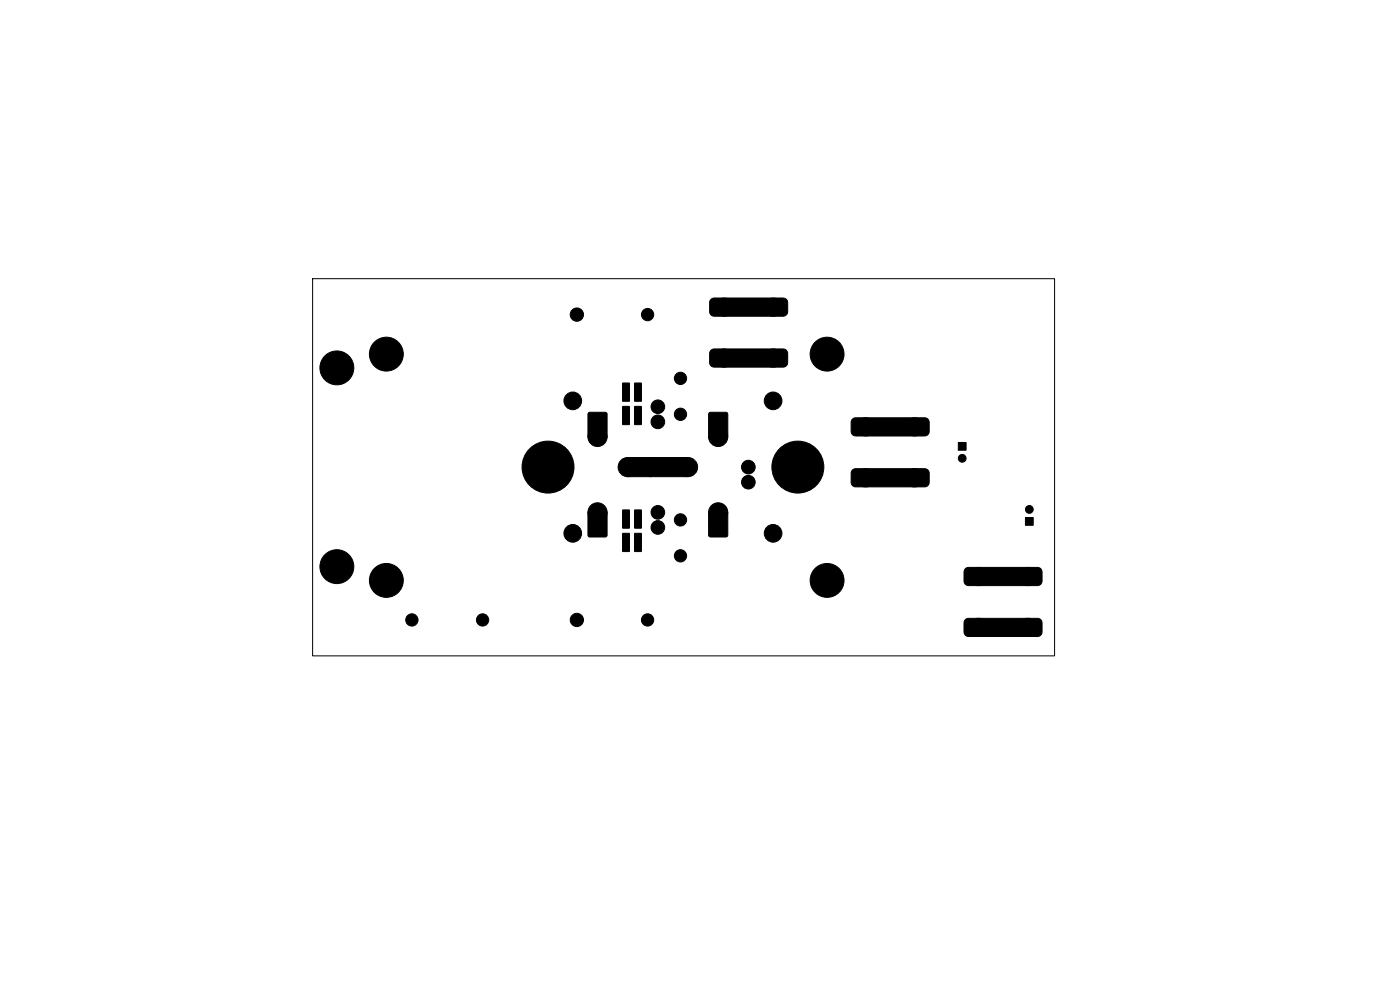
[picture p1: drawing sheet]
<svg xmlns="http://www.w3.org/2000/svg" width="297mm" height="210mm" viewBox="0 0 297 210" stroke-linecap="round" stroke-linejoin="round" font-family="sans-serif">
<g fill="#000" stroke="#000" stroke-width=".21">
<path d="M150.8 74.3l.7-.3h14.6a.96 .96 0 0 1 1 1v1.9a.96 .96 0 0 1-1 1h-14.6a.96 .96 0 0 1-1-1l.1-2.1zM150.8 63.5l.7-.3h14.6a.96 .96 0 0 1 1 1v1.9a.96 .96 0 0 1-1 1h-14.6a.96 .96 0 0 1-1-1l.1-2.1zM124.8 87.6l.3-.1h3.3l.3 .1 .1 5-.2 .4h-3.5l-.3-.1zM132.1 81.3h1.4v3.8h-1.4zM132.1 86.2l1.4 .1v3.8l-1.4-.1zM134.6 81.3h1.5l-.1 3.8h-1.4zM134.6 86.2l1.5 .1-.1 3.8-1.4-.1zM150.4 87.6l.3-.1h3.3l.3 .1 .1 5-.2 .4h-3.5l-.3-.1zM180.8 88.9l.7-.3h14.7a.96 .96 0 0 1 .9 1v1.9a.96 .96 0 0 1-.9 1h-14.7a.96 .96 0 0 1-.9-1v-2.1zM203.3 93.9h1.7v1.6h-1.7zM124.9 108.4l3.5-.1 .3 .2 .1 5-.2 .3-3.5 .1-.3-.2-.1-5zM132.1 108.2h1.4v3.8h-1.4z"/>
<path d="M132.1 113.1l1.4 .1v3.8l-1.4-.1zM134.6 108.2h1.5l-.1 3.8h-1.4zM134.6 113.1l1.5 .1-.1 3.8-1.4-.1zM132.9 97.2l.3-.1h5l.2 .4-.1 3.4-.3 .2-5-.1-.2-.3zM137.6 97.2l.3-.1h8l.3 .4-.1 3.3-.3 .3h-8l-.3-.4zM150.4 108.5l.3-.2h3.3l.3 .2 .1 5-.2 .3-3.5 .1-.3-.2zM180.8 99.7l.7-.3h14.7a.96 .96 0 0 1 .9 1v1.9a.96 .96 0 0 1-.9 1h-14.7a.96 .96 0 0 1-.9-1v-2.1zM217.5 109.8h1.7v1.6h-1.7zM204.8 120.6l.7-.2h14.6a.96 .96 0 0 1 1 .9v2a.96 .96 0 0 1-1 .9h-14.6a.96 .96 0 0 1-1-.9v-2.1zM204.8 131.4l.7-.2h14.6a.96 .96 0 0 1 1 .9v2a.96 .96 0 0 1-1 .9h-14.6a.96 .96 0 0 1-1-.9v-2.1z"/>
<circle cx="71.5" cy="78" r="3.6"/>
<circle cx="82" cy="75.1" r="3.6"/>
<circle cx="122.4" cy="66.7" r="1.41"/>
<circle cx="137.4" cy="66.7" r="1.3"/>
<circle cx="153.6" cy="65.2" r="1.93"/>
<circle cx="153.6" cy="76" r="1.93"/>
<circle cx="164" cy="65.2" r="1.93"/>
<circle cx="164" cy="76" r="1.93"/>
<circle cx="175.5" cy="75.1" r="3.6"/>
<circle cx="116.3" cy="99.1" r="5.5"/>
<circle cx="121.5" cy="85" r="1.87"/>
<circle cx="126.8" cy="92.7" r="2.03"/>
<circle cx="133.2" cy="99.1" r="2.03"/>
<circle cx="139.6" cy="86.3" r="1.45"/>
<circle cx="139.6" cy="89.5" r="1.45"/>
<circle cx="144.4" cy="87.9" r="1.3"/>
<circle cx="144.4" cy="80.3" r="1.3"/>
<circle cx="146" cy="99.1" r="2.03"/>
<circle cx="152.4" cy="92.7" r="2.03"/>
<circle cx="158.8" cy="99.1" r="1.45"/>
<circle cx="164" cy="85" r="1.87"/>
<circle cx="169.3" cy="99.1" r="5.5"/>
<circle cx="183.6" cy="90.6" r="1.93"/>
<circle cx="194" cy="90.6" r="1.93"/>
<circle cx="204.1" cy="97.2" r=".82"/>
<circle cx="121.5" cy="113.1" r="1.87"/>
<circle cx="126.8" cy="108.7" r="2.03"/>
<circle cx="139.6" cy="111.9" r="1.45"/>
<circle cx="139.6" cy="108.7" r="1.45"/>
<circle cx="144.4" cy="110.3" r="1.3"/>
<circle cx="144.4" cy="117.9" r="1.3"/>
<circle cx="152.4" cy="108.7" r="2.03"/>
<circle cx="158.8" cy="102.3" r="1.45"/>
<circle cx="164" cy="113.1" r="1.87"/>
<circle cx="183.6" cy="101.4" r="1.93"/>
<circle cx="194" cy="101.4" r="1.93"/>
<circle cx="218.4" cy="108.1" r=".82"/>
<circle cx="71.5" cy="120.2" r="3.6"/>
<circle cx="82" cy="123.1" r="3.6"/>
<circle cx="87.4" cy="131.5" r="1.3"/>
<circle cx="102.4" cy="131.5" r="1.3"/>
<circle cx="122.4" cy="131.5" r="1.41"/>
<circle cx="137.4" cy="131.5" r="1.3"/>
<circle cx="175.5" cy="123.1" r="3.6"/>
<circle cx="207.6" cy="133.1" r="1.93"/>
<circle cx="207.6" cy="122.3" r="1.93"/>
<circle cx="218" cy="133.1" r="1.93"/>
<circle cx="218" cy="122.3" r="1.93"/>
</g>
<path d="M66.3 59.1h157.4v80h-157.4z" fill="none" stroke="#000" stroke-width=".21"/>
</svg>
